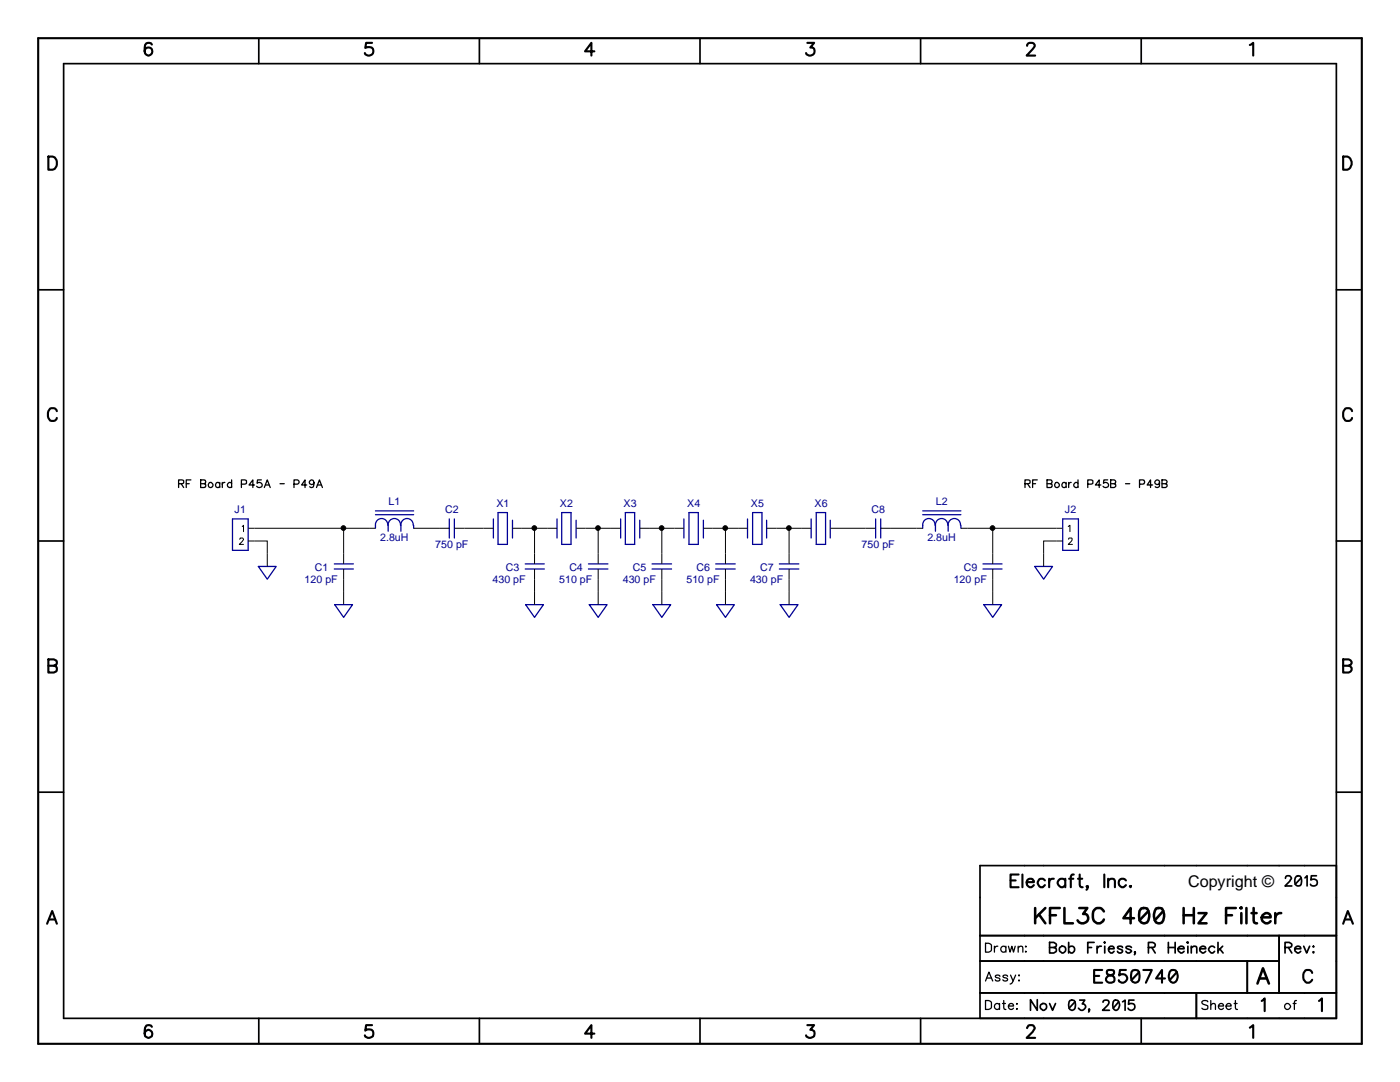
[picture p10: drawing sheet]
<svg xmlns="http://www.w3.org/2000/svg" width="279mm" height="216mm" viewBox="0 0 279 216" stroke-linecap="round" stroke-linejoin="round" font-family="sans-serif">
<defs><g id="words">
<text font-size="3.2" x="237.2" y="177">Copyright ©</text>
<g font-size="2.1" fill="#000096">
<text x="77.6" y="100.8">L1</text>
<text x="99.1" y="101.2">X1</text>
<text x="111.8" y="101.2">X2</text>
<text x="124.5" y="101.2">X3</text>
<text x="137.2" y="101.2">X4</text>
<text x="149.9" y="101.2">X5</text>
<text x="162.6" y="101.2">X6</text>
<text x="186.8" y="100.8">L2</text>
<text x="46.8" y="102.4">J1</text>
<text x="75.9" y="107.9">2.8uH</text>
<text x="88.8" y="102.4">C2</text>
<text x="173.9" y="102.4">C8</text>
<text x="185.1" y="107.9">2.8uH</text>
<text x="212.5" y="102.4">J2</text>
<text x="62.8" y="113.9">C1</text>
<text x="86.9" y="109.3">750 pF</text>
<text x="100.9" y="113.9">C3</text>
<text x="113.6" y="113.9">C4</text>
<text x="126.3" y="113.9">C5</text>
<text x="139" y="113.9">C6</text>
<text x="151.7" y="113.9">C7</text>
<text x="172" y="109.3">750 pF</text>
<text x="192.4" y="113.9">C9</text>
<text x="60.8" y="116.4">120 pF</text>
<text x="98.3" y="116.4">430 pF</text>
<text x="111.6" y="116.4">510 pF</text>
<text x="124.3" y="116.4">430 pF</text>
<text x="137" y="116.4">510 pF</text>
<text x="149.7" y="116.4">430 pF</text>
<text x="190.3" y="116.4">120 pF</text>
</g>
</g></defs>
<path d="M0 0h279.4v215.9h-279.4z" fill="none" stroke="#fff" stroke-width=".2"/>
<g fill="none" stroke="#000" stroke-width=".25">
<path d="M35.6 96.5l1-.1 .1-.5-.4-.1h-.7v1.5M36.2 96.5l.5 .8M37.2 96.5h.6M38.1 95.8h-.9v1.5M40 95.8h1v.6l-.3 .1 .4 .3-.1 .4-1 .1zM40 96.5h.7M43.9 96.5a.48 .48 0 0 0-.8 0 .48 .48 0 0 0 0 .7 .48 .48 0 0 0 .8-.1M43.9 96.3v1M44.4 96.3v1M44.9 96.3a.44 .44 0 0 0-.5 .4M46.2 96.5a.48 .48 0 0 0-.7 0 .48 .48 0 0 0 0 .7 .48 .48 0 0 0 .7-.1M46.2 95.8v1.5"/>
<path d="M48.2 96.6l.9-.1 .1-.6-.3-.1h-.7v1.5M50.8 96.8h-1.1l.8-1v1.5M52.2 95.8h-.8l-.1 .6a.58 .58 0 0 1 .9 0 .58 .58 0 0 1-.1 .9 .58 .58 0 0 1-.9-.3M52.7 97.3l.6-1.5 .6 1.5M53 96.8h.7M55.9 96.5h.8M58.7 96.6l.8-.1 .2-.2-.1-.4-.2-.1h-.7v1.5M61.2 96.8h-1l.7-1v1.5M62.7 96.3a.48 .48 0 0 1-.7 .4 .48 .48 0 0 1-.2-.7 .48 .48 0 0 1 .7-.2l.2 .5-.1 .7a.45 .45 0 0 1-.8 .1M63.2 97.3l.6-1.5 .5 1.5M63.3 96.8h.8M204.6 96.5l.9-.1 .1-.5-.4-.1h-.6v1.5"/>
<path d="M205.1 96.5l.5 .8M206.1 96.5h.6M207 95.8h-.9v1.5M209 95.8h.9v.6l-.3 .1 .4 .3-.1 .4-.9 .1zM209 96.5h.6M212.8 96.5a.48 .48 0 0 0-.7 0 .48 .48 0 0 0 0 .7 .48 .48 0 0 0 .7-.1M212.8 96.3v1M213.3 96.3v1M213.8 96.3a.44 .44 0 0 0-.5 .4M215.1 96.5a.48 .48 0 0 0-.7 0 .48 .48 0 0 0 0 .7 .48 .48 0 0 0 .7-.1M215.1 95.8v1.5M217.1 96.6l.9-.1 .1-.6-.3-.1h-.7v1.5"/>
<path d="M219.7 96.8h-1.1l.8-1v1.5M221.1 95.8h-.8l-.1 .6a.58 .58 0 0 1 .9 0 .58 .58 0 0 1-.1 .9 .58 .58 0 0 1-.9-.3M221.7 95.8h.6l.3 .1 .1 .3-.4 .3 .4 .3-.2 .4-.8 .1zM221.7 96.5h.6M224.6 96.5h.9M227.4 96.6l.9-.1v-.7h-.9v1.5M230 96.8h-1.1l.7-1v1.5M231.4 96.3a.48 .48 0 0 1-.6 .4 .48 .48 0 0 1-.3-.7 .48 .48 0 0 1 .7-.2l.2 .2v1a.53 .53 0 0 1-.9 .1M231.9 95.8h.7l.2 .1 .1 .3-.3 .3 .3 .3-.2 .4-.8 .1zM231.9 96.5h.7M196.7 188.2h.6a.57 .57 0 0 1 .6 .7 .77 .77 0 0 1-.6 1.1h-.6zM196.7 195.7l.7-1.7 .7 1.7"/>
<path d="M196.7 199.6h.6a.57 .57 0 0 1 .6 .7 .77 .77 0 0 1-.6 1.1h-.6zM196.9 195.2h1M198.5 188.8v1.2M199.1 188.8a.57 .57 0 0 0-.6 .5M199.6 194.8a.54 .54 0 0 0-1 0l.3 .3 .6 .1 .1 .3a.54 .54 0 0 1-1 0M200.3 199.6v1.5l.1 .2 .3 .1M200.7 189.1a.57 .57 0 0 0-.8-.1 .57 .57 0 0 0 0 .8 .57 .57 0 0 0 .8-.1M200.7 188.8v1.2M201.1 194.8a.54 .54 0 0 0-.9 0v.2l.8 .2 .1 .3a.54 .54 0 0 1-.9 0M201.3 188.8l.3 1.2 .3-1.2 .4 1.2 .3-1.2M201.7 194.6l.5 1.1-.2 .4-.4 .2M202.7 194.6l-.5 1.1"/>
<path d="M203.2 189.1l.4-.3 .4 .1 .1 1.1M203.2 188.8v1.2M203.4 194.6v.1zM203.4 195.6v.1zM204.7 188.8v.2zM204.7 189.8v.2zM241 199.9a.67 .67 0 0 0-.6-.3 .67 .67 0 0 0-.5 .5l.1 .2 1 .4v.5a.78 .78 0 0 1-1.1 0M241.6 199.6v1.8M246.5 199.6v1.5l.1 .2 .4 .1M258.7 199.6l-.3 .1-.1 .3v1.4M199.5 200.5a.57 .57 0 0 0-.9-.1 .57 .57 0 0 0 0 .8 .57 .57 0 0 0 .9 0M199.5 200.2v1.2"/>
<path d="M200.1 200.2h.6M201.3 200.7h1a.55 .55 0 0 0-.8-.4 .55 .55 0 0 0-.2 .9 .54 .54 0 0 0 1 0M202.9 201.3h.1zM202.9 200.2v.2zM241.6 200.6l.5-.4 .4 .1 .1 1.1M243.2 200.7h1a.55 .55 0 0 0-.8-.4 .55 .55 0 0 0-.2 .9 .54 .54 0 0 0 1 0M244.7 200.7h1a.55 .55 0 0 0-.8-.4 .55 .55 0 0 0-.1 .9 .54 .54 0 0 0 .9 0M246.3 200.2h.6M258.1 200.2h.6"/>
<circle cx="42" cy="96.8" r=".52"/>
<circle cx="210.9" cy="96.8" r=".52"/>
<circle cx="256.9" cy="200.8" r=".59"/>
</g>
<g fill="none" stroke="#000" stroke-width=".2">
<path d="M47.8 107.6l.1-.2h.5l.2 .3-.8 .9h.8M48.3 105.1l.3-.3v1.3M49.5 107.9h3.8v5.1M49.5 105.4h19.1M68.6 113.5v7.1M74.9 105.4h-6.3v7.1M82.5 105.4h7.2M90.7 105.4h7.8M102.3 105.4h8.9M106.7 105.4v7.1M106.7 113.5v7.1M115 105.4h8.9"/>
<path d="M119.4 105.4v7.1M119.4 113.5v7.1M127.7 105.4h8.8M132.1 105.4v7.1M132.1 113.5v7.1M140.4 105.4h8.8M144.8 105.4v7.1M144.8 113.5v7.1M153 105.4h8.9M157.5 105.4v7.1M157.5 113.5v7.1M165.7 105.4h9.1"/>
<path d="M175.8 105.4h8.3M191.8 105.4h6.3M198.1 113.5v7.1M212.1 107.9h-3.8v5.1M212.1 105.4h-14v7.1M213.2 105.1l.3-.3v1.3M213.3 107.6a.35 .35 0 0 1 .4-.2 .35 .35 0 0 1 .3 .4l-.8 .8h.8"/>
</g>
<g fill="#000" stroke="#000" stroke-width=".2">
<circle cx="68.5" cy="105.4" r=".47"/>
<circle cx="106.6" cy="105.4" r=".47"/>
<circle cx="119.3" cy="105.4" r=".47"/>
<circle cx="132" cy="105.4" r=".47"/>
<circle cx="144.7" cy="105.4" r=".47"/>
<circle cx="157.4" cy="105.4" r=".47"/>
<circle cx="198.1" cy="105.4" r=".47"/>
</g>
<g fill="none" stroke="#000096" stroke-width=".25">
<path d="M46.4 103.5h3.1v6.3h-3.1zM51.6 113h3.5l-1.8 2.6zM66.7 112.5h3.8M66.7 113.5h3.8M74.9 102.7h7.6M74.9 101.9h7.6M77.4 104.8a1.23 1.23 0 0 0-1.2-1.3 1.23 1.23 0 0 0-1.3 1.3v.6M79.9 104.8a1.23 1.23 0 0 0-1.2-1.3 1.23 1.23 0 0 0-1.2 1.3v1.2M82.5 104.8a1.23 1.23 0 0 0-1.3-1.3 1.23 1.23 0 0 0-1.2 1.3v1.2M82.5 104.8v.6M89.7 103.5v3.9M90.7 103.5v3.9"/>
<path d="M98.5 103.5v3.9M99.4 102.3h1.9v6.3h-1.9zM102.3 103.8v3.6M104.8 112.5h3.8M104.8 113.5h3.8M111.2 103.5v3.9M112.1 102.3h1.9v6.3h-1.9zM115 103.8v3.6M117.4 112.5h3.9M117.4 113.5h3.9M123.9 103.5v3.9M124.8 102.3h1.9v6.3h-1.9z"/>
<path d="M127.7 103.8v3.6M130.1 112.5h3.9M130.1 113.5h3.9M136.5 103.5v3.9M137.5 102.3h1.9v6.3h-1.9zM140.4 103.8v3.6M142.8 112.5h3.9M142.8 113.5h3.9M149.2 103.5v3.9M150.2 102.3h1.9v6.3h-1.9zM153 103.8v3.6M155.5 112.5h3.9"/>
<path d="M155.5 113.5h3.9M161.9 103.5v3.9M162.9 102.3h1.9v6.3h-1.9zM165.7 103.8v3.6M174.8 103.5v3.9M175.8 103.5v3.9M184.1 102.7h7.7M184.1 101.9h7.7M186.6 104.8a1.23 1.23 0 0 0-1.2-1.3 1.23 1.23 0 0 0-1.2 1.3l-.1 .6M189.1 104.8a1.23 1.23 0 0 0-1.2-1.3 1.23 1.23 0 0 0-1.2 1.3v1.2M191.7 104.8a1.23 1.23 0 0 0-1.2-1.3 1.23 1.23 0 0 0-1.3 1.3v1.2M191.8 104.8v.6"/>
<path d="M196.2 112.5h3.8M196.2 113.5h3.8M206.5 113h3.6l-1.8 2.6zM212.1 103.5h3.1v6.3h-3.1zM66.8 120.6h3.6l-1.8 2.6zM104.9 120.6h3.6l-1.8 2.6zM117.6 120.6h3.6l-1.8 2.6zM130.3 120.6h3.6l-1.8 2.6zM143 120.6h3.6l-1.8 2.6zM155.7 120.6h3.6l-1.8 2.6zM196.3 120.6h3.6l-1.8 2.6z"/>
</g>
<g fill="none" stroke="#000" stroke-width=".34">
<path d="M12.7 12.7h254v190.5h-254zM51.6 7.7v5M95.7 7.7v5M139.7 7.7v5M183.7 7.7v5M227.8 7.7v5M7.7 57.8h5M266.7 57.8h5M7.7 107.9h5M266.7 107.9h5M7.7 158.1h5M266.7 158.1h5"/>
<path d="M256.5 175.3l.1-.4 .3-.1h.6l.2 .4-.3 .7-.9 .9h1.3M258.7 174.8a.64 .64 0 0 1 1 .4 1.83 1.83 0 0 1-.2 1.5 .77 .77 0 0 1-1-.3 1.64 1.64 0 0 1 .2-1.6zM259.7 175.2l-1.2 1.2M260.4 175.2l.5-.4v2M262.7 174.8h-1l-.1 .8a.73 .73 0 0 1 1.1 0 .73 .73 0 0 1-.1 1.1 .73 .73 0 0 1-1.1-.3M266.7 172.7h-71.1v30.5M195.6 186.7h71.1M195.6 191.8h59.7M195.6 198.1h71.1M207 199.5v2.1l-1.3-2.1v2.1M209.5 188h.8a.55 .55 0 0 1 .4 .9l-.4 .2a.55 .55 0 0 1 .5 .5 .55 .55 0 0 1-.5 .6h-.8zM209.5 189.1h.8"/>
<path d="M213.3 189.1a.69 .69 0 0 1 1.2 .1 .69 .69 0 0 1-.8 1l-.4-.4M213.3 188v2.2M213.5 199.6a.77 .77 0 0 1 1 .3 1.41 1.41 0 0 1-.5 1.7h-.1a1.36 1.36 0 0 1-.4-2zM214.5 199.9l-1.1 1.3M215.5 199.6h1l-.5 .7a.58 .58 0 0 1 .6 .4 .58 .58 0 0 1-.3 .7 .68 .68 0 0 1-1.1-.2M217.1 189.1h.7M218.4 188h-1.3v2.2M218.9 188.8v1.4M219.8 188.8a.74 .74 0 0 0-.9 .5M220.1 200a.61 .61 0 0 1 .7-.5 .61 .61 0 0 1 .5 .6l-.2 .5-1.1 1h1.4M220.5 188v.2zM220.5 188.8v1.4"/>
<path d="M221.2 189.3h1.1v-.2a.63 .63 0 0 0-1-.1 .63 .63 0 0 0 .2 1l.2 .2h.3l.3-.4M222.3 199.6a.65 .65 0 0 1 1 .3 1.08 1.08 0 0 1-.7 1.7 1.45 1.45 0 0 1-.3-2zM223.3 199.9l-1.1 1.3M224 189.1a.6 .6 0 0 0-1 0l1 .6-.3 .5h-.3l-.4-.4M224 199.9l.5-.3v2M225.8 189.1a.7 .7 0 0 0-1.1 0l.1 .1 1 .5a.58 .58 0 0 1-.5 .5 .58 .58 0 0 1-.6-.4M226.3 199.6h-1l-.1 .8a.72 .72 0 0 1 1.1 0 .72 .72 0 0 1-.1 1 .72 .72 0 0 1-1.1-.2M226.6 190l-.1 .2-.1-.2h.2l-.2 .5M229.2 189.1l1.2-.1 .1-.4v-.3l-.5-.3h-.8v2.2M229.9 189.1l.6 1.1M233.2 189.1h1.3M233.2 188v2.2"/>
<path d="M234.5 188v2.2M235.1 189.3h1.2a.62 .62 0 0 0-1-.4 .62 .62 0 0 0 .2 1.1l.4 .2 .4-.4M236.9 188h.3l-.1 .2zM237.1 188.8v1.4M237.7 189.1a.77 .77 0 0 1 1.1-.2v1.3M237.7 188.8v1.4M238.8 198.1v5.1M239.4 189.3h1.2a.62 .62 0 0 0-1-.4 .62 .62 0 0 0 .2 1.1l.4 .2 .4-.4M242.4 189.1a.66 .66 0 0 0-1-.2 .66 .66 0 0 0 0 1 .66 .66 0 0 0 1-.1M243.1 188v2.2M243.4 189.3l.7 .9M244 188.8l-.9 .9"/>
<path d="M248.9 191.8v6.3M255.3 186.7v11.4M256.5 189.1l1.1-.1a.45 .45 0 0 0 .1-.7l-.4-.3h-.8v2.2M257.1 189.1l.7 1.1M258.4 189.3h1.2a.62 .62 0 0 0-1-.4 .62 .62 0 0 0 .1 1.1l.5 .2 .4-.4M260.2 188.8l.6 1.4 .6-1.4M262.1 188.8v.2zM262.1 189.9v.3zM51.6 203.2v5M95.7 203.2v5M139.7 203.2v5M183.7 203.2v5"/>
<path d="M209.5 200.2l.6 1.4 .6-1.4M217.4 201.4l-.1 .2v-.2h.1l-.1 .5M227.8 203.2v5"/>
<circle cx="212" cy="189.5" r=".66"/>
<circle cx="208.2" cy="200.9" r=".66"/>
</g>
<g fill="none" stroke="#000" stroke-width=".42">
<path d="M7.6 7.6h264.2v200.7h-264.2zM30.3 8.9a.78 .78 0 0 0-1.3 .1 1.94 1.94 0 0 0 .2 1.9 .76 .76 0 0 0 1.1-.3 .76 .76 0 0 0-.5-1.1 .76 .76 0 0 0-.9 .7M74.3 8.6h-1.2l-.2 1 .2-.1a.92 .92 0 0 1 1.1 0 .92 .92 0 0 1 .2 1.2 .9 .9 0 0 1-.8 .4 .9 .9 0 0 1-.8-.5M118.6 10.2h-1.8l1.2-1.6v2.5M161.1 8.6h1.4l-.8 .9a.81 .81 0 0 1 .9 .7 .81 .81 0 0 1-.8 .9 .84 .84 0 0 1-.9-.5M205 9.1l.1-.4a.89 .89 0 0 1 1.4 .3v.2l-.4 .6-1.2 1.3h1.7M249.4 9l.7-.4v2.5M9.7 31.2h.8a1.42 1.42 0 0 1 .9 1.4 1.42 1.42 0 0 1-.9 1.3h-.8zM268.1 31.2a1.4 1.4 0 0 1 1.5 .8 1.4 1.4 0 0 1-.4 1.7l-.3 .2h-.8zM11.3 82a.91 .91 0 0 0-1-.6 .91 .91 0 0 0-.7 1 1.35 1.35 0 0 0 .6 1.6l.8-.1 .3-.5M269.8 82a.91 .91 0 0 0-1-.6 .91 .91 0 0 0-.7 1 1.35 1.35 0 0 0 .6 1.6l.8-.1 .3-.5M9.7 131.6h1.1l.3 .1a.54 .54 0 0 1 0 1l-.3 .1 .3 .1a.74 .74 0 0 1 .2 1l-.5 .3h-1.1z"/>
<path d="M9.7 132.8h1.1M268.1 131.6h1.1a.74 .74 0 0 1 .5 .7l-.5 .5a.69 .69 0 0 1 .4 1.1l-.4 .3h-1.1zM268.1 132.8h1.1M201.7 175.7h1M203.3 174.5h-1.6v2.5h1.6M204 174.5v2.5M204.9 176h1.4a.77 .77 0 0 0-1-.6 .77 .77 0 0 0-.3 1.2 .74 .74 0 0 0 .7 .5 .74 .74 0 0 0 .6-.5M208.5 175.7a.81 .81 0 0 0-1.1-.2 .81 .81 0 0 0-.2 1.1 .81 .81 0 0 0 1.1 .3l.2-.3M209.4 175.3v1.7M210.3 175.3a.73 .73 0 0 0-.9 .7M212.6 175.7a.84 .84 0 0 0-1.3-.2 .84 .84 0 0 0 0 1.3 .84 .84 0 0 0 1.3-.2M212.6 175.3v1.7"/>
<path d="M213.4 175.3h.8M214.3 174.5l-.4 .1-.2 .3v2.1M215.1 175.3h.9M215.5 174.5v2l.1 .4 .5 .1M217.1 176.9l-.1 .1-.2-.1 .2-.1a.55 .55 0 0 1-.2 .7M220.4 174.5v2.5M221.1 175.8a.89 .89 0 0 1 1.2-.4l.2 .4v1.2M221.1 175.3v1.7M224.7 175.7a.81 .81 0 0 0-1.1-.2 .81 .81 0 0 0-.2 1.1 .81 .81 0 0 0 1.1 .3l.2-.3M225.5 176.9h.2l-.1 .1zM9.4 184.3l1-2.5 .9 2.5M9.8 183.5h1.2"/>
<path d="M218.4 194.7h1M220 193.5h-1.6v2.6h1.6M221 193.6a.54 .54 0 0 0 .2 .9l.5 .1a.77 .77 0 0 1 .5 1.3 1.01 1.01 0 0 1-1.5-.3 .86 .86 0 0 1 .8-1l.5-.1a.54 .54 0 0 0 .2-.9zM224.7 193.5h-1.2l-.1 1.1a.9 .9 0 0 1 1.3 0 .9 .9 0 0 1-.1 1.3 .9 .9 0 0 1-1.3-.3M226.1 193.6a1.02 1.02 0 0 1 1.2 .4 2.35 2.35 0 0 1-.2 1.9 .82 .82 0 0 1-1.3-.3 2.45 2.45 0 0 1 .3-2zM227.3 194l-1.5 1.6M228.2 193.5h1.7l-1.2 2.6M232.5 195.2h-1.8l1.2-1.7v2.6M233.7 193.6a.89 .89 0 0 1 1.2 .4 1.33 1.33 0 0 1-.9 2.1 1.57 1.57 0 0 1-.3-2.5zM234.9 194l-1.5 1.6M251.8 199.7l.6-.5v2.6M261.9 194.1a.91 .91 0 0 0-1.1-.6 .91 .91 0 0 0-.7 1 1.35 1.35 0 0 0 .7 1.6 1 1 0 0 0 1.1-.6"/>
<path d="M263.2 199.7l.6-.5v2.6M268.1 184.3l.9-2.5 1 2.5M268.4 183.5h1.2M30.3 204.9a.85 .85 0 0 0-1.1-.3 2.75 2.75 0 0 0-.2 2.2 .78 .78 0 0 0 1.1 .1 .78 .78 0 0 0 0-1.2 .78 .78 0 0 0-1.1 .2l-.1 .3M74.3 204.6h-1.2l-.2 1.1a.91 .91 0 0 1 1.4-.1 .91 .91 0 0 1-.1 1.3 .87 .87 0 0 1-1.4-.3M118.6 206.2h-1.8l1.2-1.6v2.5M161.1 204.6h1.4l-.8 .9a.81 .81 0 0 1 .9 .7 .81 .81 0 0 1-.8 .9 .84 .84 0 0 1-.9-.5M205 205.1l.2-.5h.3h.7l.3 .5-.4 .8-1.2 1.2h1.7M249.4 205.1l.7-.5v2.5"/>
</g>
<g fill="none" stroke="#000" stroke-width=".51">
<path d="M206.6 181.2v3M207.3 182.5l1.3 1.7M208.6 181.2l-2 2M209.5 182.6h1.2M211.5 181.2h-2v3M212.4 181.2v3h1.7M215.4 181.2h1.6l-.8 1.2a.94 .94 0 0 1 1 .9 .94 .94 0 0 1-1 .9 1.03 1.03 0 0 1-1.1-.6M220.3 181.9a1.14 1.14 0 0 0-1.3-.7 1.14 1.14 0 0 0-.9 1.2 1.35 1.35 0 0 0 1.4 1.8l.6-.4 .2-.3M226.3 183.2h-2.1l1.4-2v3M227.8 181.3h1.1a2.47 2.47 0 0 1 0 2.8 1.03 1.03 0 0 1-1.5-.5 2.97 2.97 0 0 1 .4-2.3zM229.2 181.8l-1.8 1.8M230.7 181.3h1.2a2.47 2.47 0 0 1 0 2.8 .93 .93 0 0 1-1.4-.5 2.56 2.56 0 0 1 .2-2.3z"/>
<path d="M232.2 181.8l-1.7 1.8M236.2 182.6h2.1M236.2 181.2v3M238.3 181.2v3M239.2 182.2h1.6l-1.6 2h1.6M244.7 182.6h1.2M246.6 181.2h-1.9v3M247.7 181v.3l-.1-.1zM247.7 182.2v2M248.8 181.2v3M249.8 182.2h1M250.2 181.2l.1 2.9 .6 .1"/>
<path d="M251 196.3l1.1-3.1 1.1 3.1M251.4 195.2h1.4M251.8 183h1.8a.77 .77 0 0 0-.4-.7 .77 .77 0 0 0-.9 .1 .99 .99 0 0 0-.3 1.5 .99 .99 0 0 0 1.6-.1M254.5 182.2v2M255.7 182.2a1.02 1.02 0 0 0-1.2 .8"/>
</g>
<use href="#words"/>
</svg>
